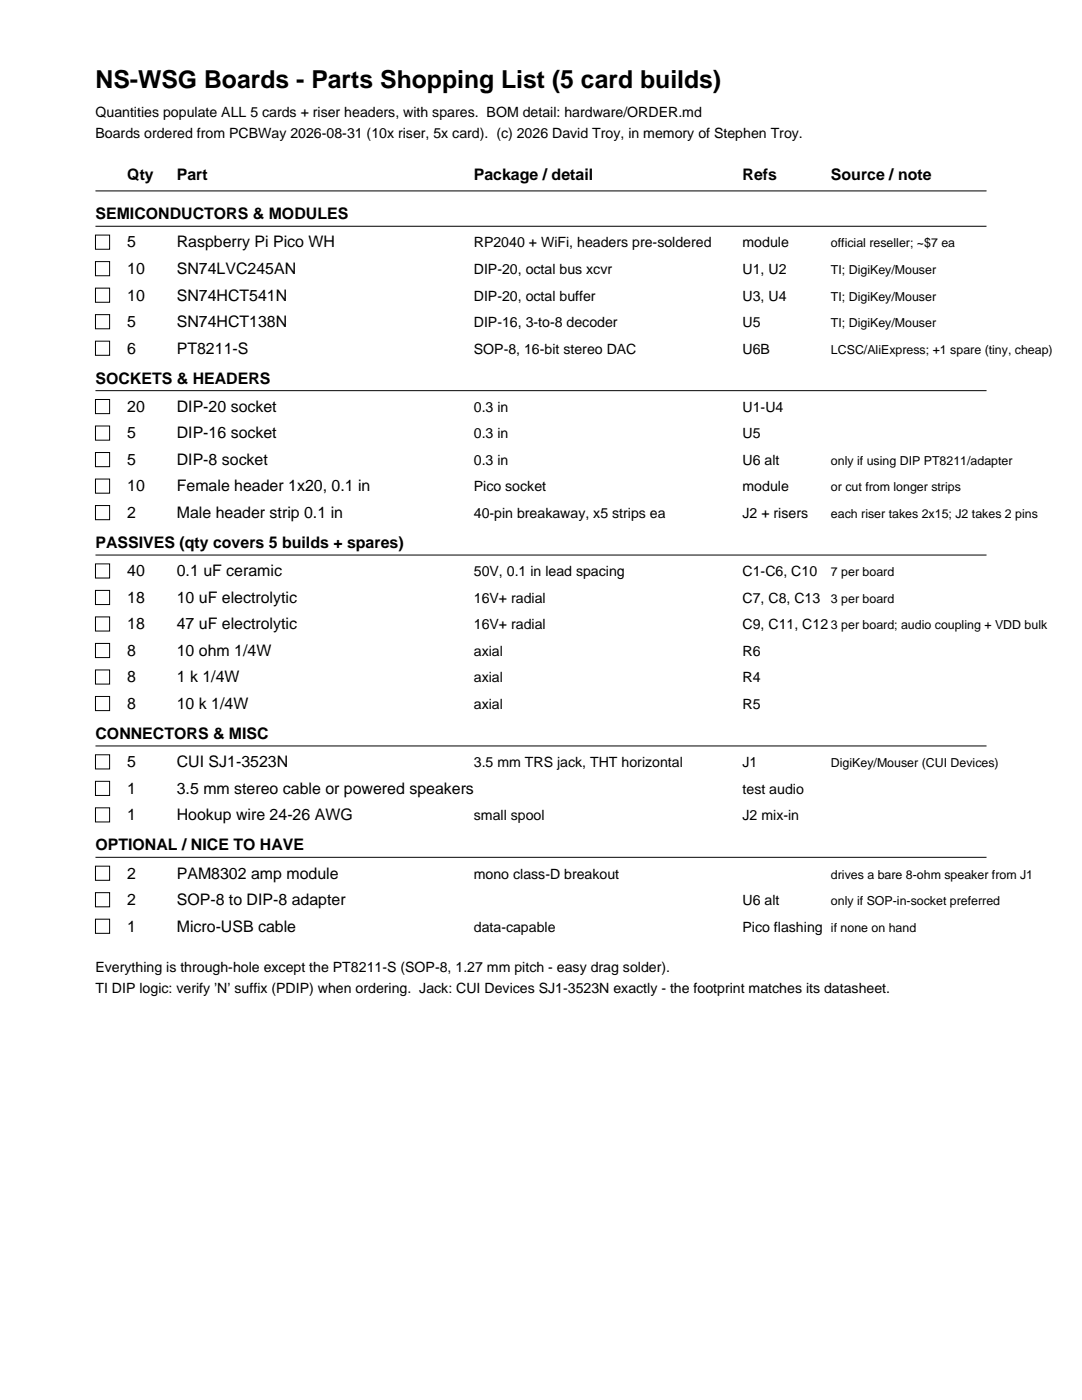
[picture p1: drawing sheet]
<svg xmlns="http://www.w3.org/2000/svg" width="216mm" height="279mm" viewBox="0 0 216 279" stroke-linecap="round" stroke-linejoin="round" font-family="sans-serif">
<defs><g id="words">
<text font-size="4.9" x="19" y="17.6">NS-WSG Boards - Parts Shopping List (5 card builds)</text>
<g font-size="3.2">
<text x="25.4" y="36">Qty</text>
<text x="35.3" y="36">Part</text>
<text x="94.5" y="36">Package / detail</text>
<text x="148.2" y="36">Refs</text>
<text x="165.8" y="36">Source / note</text>
<text x="19" y="43.7">SEMICONDUCTORS &amp; MODULES</text>
<text x="25.4" y="49.4">5</text>
<text x="35.3" y="49.4">Raspberry Pi Pico WH</text>
<text x="25.4" y="54.7">10</text>
<text x="25.4" y="60">10</text>
<text x="35.3" y="54.7">SN74LVC245AN</text>
<text x="35.3" y="60">SN74HCT541N</text>
<text x="25.4" y="65.3">5</text>
<text x="35.3" y="65.3">SN74HCT138N</text>
<text x="25.4" y="70.6">6</text>
<text x="35.3" y="70.6">PT8211-S</text>
<text x="19" y="76.6">SOCKETS &amp; HEADERS</text>
<text x="25.4" y="82.2">20</text>
<text x="35.3" y="82.2">DIP-20 socket</text>
<text x="25.4" y="87.5">5</text>
<text x="35.3" y="87.5">DIP-16 socket</text>
<text x="25.4" y="92.8">5</text>
<text x="35.3" y="92.8">DIP-8 socket</text>
<text x="25.4" y="98.1">10</text>
<text x="35.3" y="98.1">Female header 1x20, 0.1 in</text>
<text x="25.4" y="103.4">2</text>
<text x="35.3" y="103.4">Male header strip 0.1 in</text>
<text x="19" y="109.4">PASSIVES (qty covers 5 builds + spares)</text>
<text x="25.4" y="115">40</text>
<text x="35.3" y="115">0.1 uF ceramic</text>
<text x="25.4" y="120.3">18</text>
<text x="25.4" y="125.6">18</text>
<text x="35.3" y="120.3">10 uF electrolytic</text>
<text x="35.3" y="125.6">47 uF electrolytic</text>
<text x="25.4" y="130.9">8</text>
<text x="35.3" y="130.9">10 ohm 1/4W</text>
<text x="25.4" y="136.2">8</text>
<text x="35.3" y="136.2">1 k 1/4W</text>
<text x="25.4" y="141.5">8</text>
<text x="35.3" y="141.5">10 k 1/4W</text>
<text x="19" y="147.5">CONNECTORS &amp; MISC</text>
<text x="25.4" y="153.1">5</text>
<text x="35.3" y="153.1">CUI SJ1-3523N</text>
<text x="25.4" y="158.4">1</text>
<text x="35.3" y="158.4">3.5 mm stereo cable or powered speakers</text>
<text x="25.4" y="163.7">1</text>
<text x="35.3" y="163.7">Hookup wire 24-26 AWG</text>
<text x="19" y="169.7">OPTIONAL / NICE TO HAVE</text>
<text x="25.4" y="175.3">2</text>
<text x="35.3" y="175.3">PAM8302 amp module</text>
<text x="25.4" y="180.6">2</text>
<text x="25.4" y="185.9">1</text>
<text x="35.3" y="180.6">SOP-8 to DIP-8 adapter</text>
<text x="35.3" y="185.9">Micro-USB cable</text>
</g>
<g font-size="2.8">
<text x="19" y="23.3">Quantities populate ALL 5 cards + riser headers, with spares. BOM detail: hardware/ORDER.md</text>
<text x="19" y="27.5">Boards ordered from PCBWay 2026-08-31 (10x riser, 5x card). (c) 2026 David Troy, in memory of Stephen Troy.</text>
<text x="94.5" y="49.4">RP2040 + WiFi, headers pre-soldered</text>
<text x="148.2" y="49.4">module</text>
<text x="94.5" y="54.7">DIP-20, octal bus xcvr</text>
<text x="94.5" y="60">DIP-20, octal buffer</text>
<text x="148.2" y="54.7">U1, U2</text>
<text x="148.2" y="60">U3, U4</text>
<text x="94.5" y="65.3">DIP-16, 3-to-8 decoder</text>
<text x="148.2" y="65.3">U5</text>
<text x="94.5" y="70.6">SOP-8, 16-bit stereo DAC</text>
<text x="148.2" y="70.6">U6B</text>
<text x="94.5" y="82.2">0.3 in</text>
<text x="148.2" y="82.2">U1-U4</text>
<text x="94.5" y="87.5">0.3 in</text>
<text x="148.2" y="87.5">U5</text>
<text x="94.5" y="92.8">0.3 in</text>
<text x="148.2" y="92.8">U6 alt</text>
<text x="94.5" y="98.1">Pico socket</text>
<text x="148.2" y="98.1">module</text>
<text x="94.5" y="103.4">40-pin breakaway, x5 strips ea</text>
<text x="148.2" y="103.4">J2 + risers</text>
<text x="94.5" y="115">50V, 0.1 in lead spacing</text>
<text x="148.2" y="115">C1-C6, C10</text>
<text x="94.5" y="120.3">16V+ radial</text>
<text x="94.5" y="125.6">16V+ radial</text>
<text x="148.2" y="120.3">C7, C8, C13</text>
<text x="148.2" y="125.6">C9, C11, C12</text>
<text x="94.5" y="130.9">axial</text>
<text x="148.2" y="130.9">R6</text>
<text x="94.5" y="136.2">axial</text>
<text x="148.2" y="136.2">R4</text>
<text x="94.5" y="141.5">axial</text>
<text x="148.2" y="141.5">R5</text>
<text x="94.5" y="153.1">3.5 mm TRS jack, THT horizontal</text>
<text x="148.2" y="153.1">J1</text>
<text x="148.2" y="158.4">test audio</text>
<text x="94.5" y="163.7">small spool</text>
<text x="148.2" y="163.7">J2 mix-in</text>
<text x="94.5" y="175.3">mono class-D breakout</text>
<text x="94.5" y="185.9">data-capable</text>
<text x="148.2" y="180.6">U6 alt</text>
<text x="148.2" y="185.9">Pico flashing</text>
<text x="19" y="194">Everything is through-hole except the PT8211-S (SOP-8, 1.27 mm pitch - easy drag solder).</text>
<text x="19" y="198.3">TI DIP logic: verify ’N’ suffix (PDIP) when ordering. Jack: CUI Devices SJ1-3523N exactly - the footprint matches its datasheet.</text>
</g>
<g font-size="2.5">
<text x="165.8" y="49.4">official reseller; ~$7 ea</text>
<text x="165.8" y="54.7">TI; DigiKey/Mouser</text>
<text x="165.8" y="60">TI; DigiKey/Mouser</text>
<text x="165.8" y="65.3">TI; DigiKey/Mouser</text>
<text x="165.8" y="70.6">LCSC/AliExpress; +1 spare (tiny, cheap)</text>
<text x="165.8" y="92.8">only if using DIP PT8211/adapter</text>
<text x="165.8" y="98.1">or cut from longer strips</text>
<text x="165.8" y="103.4">each riser takes 2x15; J2 takes 2 pins</text>
<text x="165.8" y="115">7 per board</text>
<text x="165.8" y="120.3">3 per board</text>
<text x="165.8" y="125.6">3 per board; audio coupling + VDD bulk</text>
<text x="165.8" y="153.1">DigiKey/Mouser (CUI Devices)</text>
<text x="165.8" y="175.3">drives a bare 8-ohm speaker from J1</text>
<text x="165.8" y="180.6">only if SOP-in-socket preferred</text>
<text x="165.8" y="185.9">if none on hand</text>
</g>
</g></defs>
<g fill="none" stroke="#000" stroke-width=".2">
<path d="M19 38.1h177.8M19 46.9h2.9v2.8h-2.9zM19 52.2h2.9v2.8h-2.9zM19 57.5h2.9v2.8h-2.9zM19 45.2h177.8M19 62.8h2.9v2.8h-2.9zM19 68.1h2.9v2.8h-2.9zM19 79.7h2.9v2.8h-2.9zM19 78h177.8M19 85h2.9v2.8h-2.9zM19 90.3h2.9v2.8h-2.9zM19 95.6h2.9v2.8h-2.9z"/>
<path d="M19 100.9h2.9v2.8h-2.9zM19 112.5h2.9v2.9h-2.9zM19 117.8h2.9v2.9h-2.9zM19 110.8h177.8M19 123.1h2.9v2.8h-2.9zM19 128.4h2.9v2.8h-2.9zM19 133.7h2.9v2.8h-2.9zM19 139h2.9v2.8h-2.9zM19 150.6h2.9v2.9h-2.9zM19 155.9h2.9v2.9h-2.9zM19 148.9h177.8M19 161.2h2.9v2.8h-2.9z"/>
<path d="M19 172.9h2.9v2.8h-2.9zM19 178.2h2.9v2.8h-2.9zM19 171.1h177.8M19 183.4h2.9v2.9h-2.9z"/>
</g>
<use href="#words"/>
</svg>
